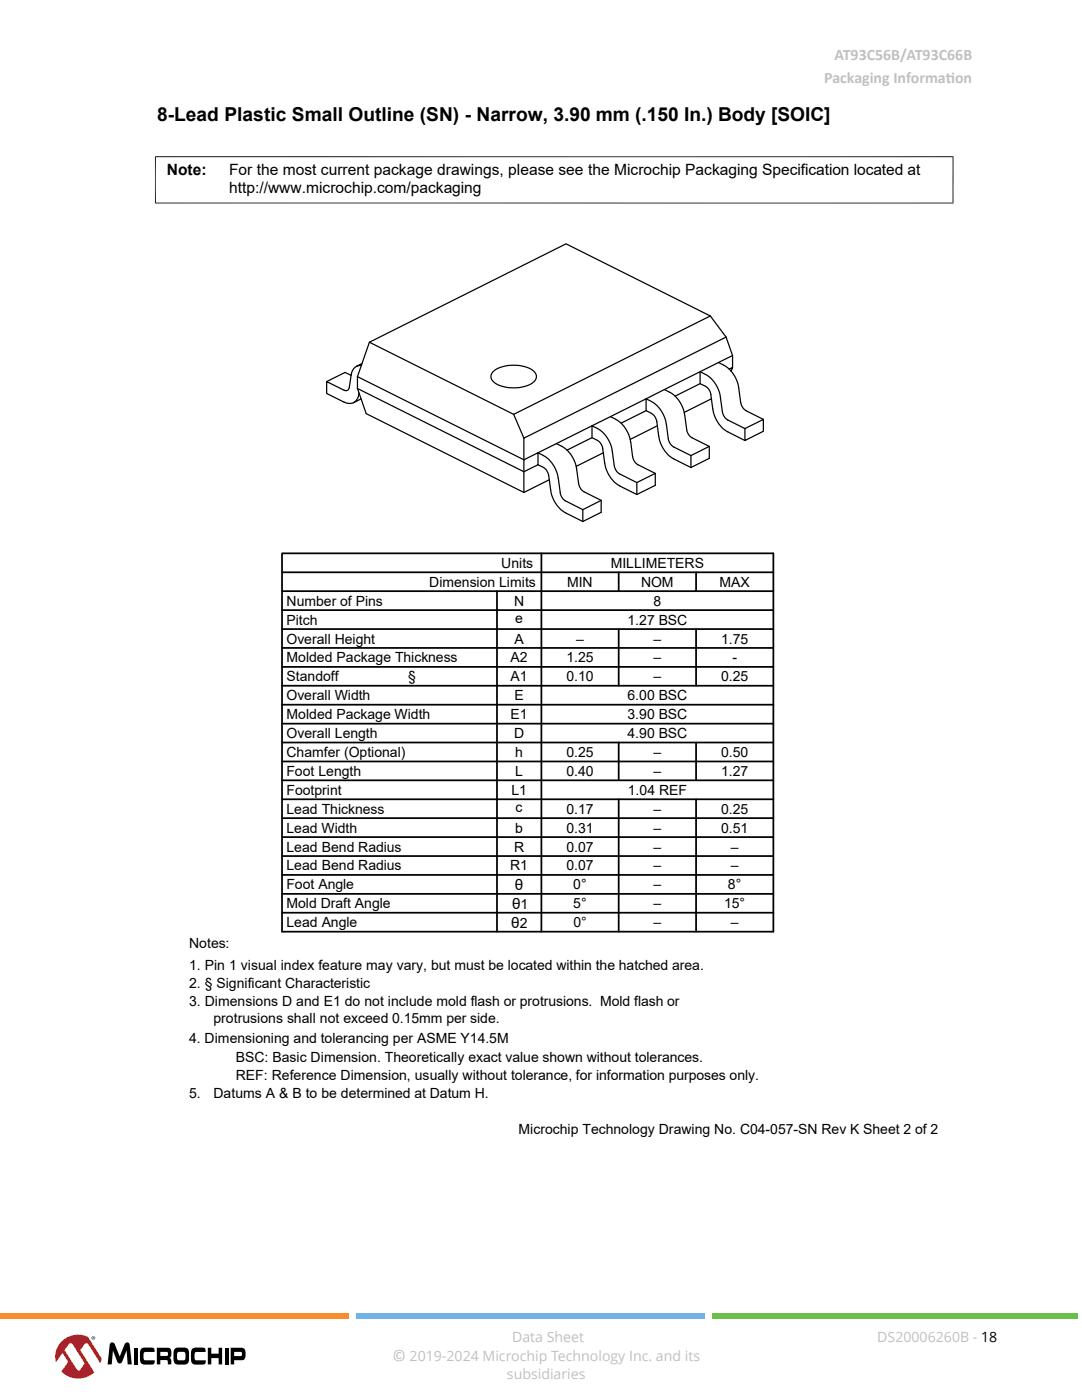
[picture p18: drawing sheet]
<svg xmlns="http://www.w3.org/2000/svg" width="216mm" height="279mm" viewBox="0 0 216 279" stroke-linecap="round" stroke-linejoin="round" font-family="sans-serif">
<defs><g id="words">
<text font-size="3.8" x="31.3" y="24.1">8-Lead Plastic Small Outline (SN) - Narrow, 3.90 mm (.150 In.) Body [SOIC]</text>
<g font-size="3.2" fill="#c0c0c0">
<text x="164.5" y="16.6">Packaging Informat</text>
<text x="166.5" y="12">AT93C56B/AT93C66B</text>
<text x="188.7" y="16.6">ion</text>
<text x="78.3" y="271.7">©</text>
</g>
<g font-size="3.1">
<text x="33.3" y="34.9">Note:</text>
<text x="45.7" y="34.9">For the most current package drawings, please see the Microchip Packaging Specification located at</text>
<text x="45.7" y="38.5">http://www.microchip.com/packaging</text>
</g>
<g font-size="3">
<text x="102.7" y="177.6">θ</text>
<text x="102" y="185.1">θ2</text>
<text x="102.2" y="181.4">θ1</text>
</g>
<g font-size="2.8">
<text x="100" y="113.3">Units</text>
<text x="121.9" y="113.3">MILLIMETERS</text>
<text x="85.6" y="117.1">Dimension Limits</text>
<text x="113.2" y="117.1">MIN</text>
<text x="127.9" y="117.1">NOM</text>
<text x="143.6" y="117.1">MAX</text>
<text x="57.2" y="124.6">Pitch</text>
<text x="57.2" y="120.9">Number of Pins</text>
<text x="102.6" y="120.9">N</text>
<text x="102.8" y="124.4">e</text>
<text x="125.2" y="124.6">1.27 BSC</text>
<text x="130.4" y="120.9">8</text>
<text x="57.2" y="128.4">Overall Height</text>
<text x="102.7" y="128.4">A</text>
<text x="115" y="128.4">–</text>
<text x="130.4" y="128.4">–</text>
<text x="143.9" y="128.4">1.75</text>
<text x="57.2" y="136">Standoff</text>
<text x="57.2" y="132.2">Molded Package Thickness</text>
<text x="81.5" y="136">§</text>
<text x="101.9" y="136">A1</text>
<text x="101.9" y="132.2">A2</text>
<text x="113" y="136">0.10</text>
<text x="113" y="132.2">1.25</text>
<text x="130.4" y="136">–</text>
<text x="130.4" y="132.2">–</text>
<text x="143.9" y="136">0.25</text>
<text x="146.1" y="132.2">-</text>
<text x="57.2" y="139.8">Overall Width</text>
<text x="57.2" y="143.5">Molded Package Width</text>
<text x="101.9" y="143.5">E1</text>
<text x="102.7" y="139.8">E</text>
<text x="125.2" y="143.5">3.90 BSC</text>
<text x="125.2" y="139.8">6.00 BSC</text>
<text x="57.2" y="147.3">Overall Length</text>
<text x="102.6" y="147.3">D</text>
<text x="125.2" y="147.3">4.90 BSC</text>
<text x="57.2" y="154.8">Foot Length</text>
<text x="57.2" y="151.1">Chamfer (Optional)</text>
<text x="102.8" y="154.8">L</text>
<text x="102.8" y="151.1">h</text>
<text x="113" y="154.8">0.40</text>
<text x="113" y="151.1">0.25</text>
<text x="130.4" y="154.8">–</text>
<text x="130.4" y="151.1">–</text>
<text x="143.9" y="154.8">1.27</text>
<text x="143.9" y="151.1">0.50</text>
<text x="57.2" y="158.6">Footprint</text>
<text x="102" y="158.6">L1</text>
<text x="125.3" y="158.6">1.04 REF</text>
<text x="57.2" y="166.2">Lead Width</text>
<text x="57.2" y="162.4">Lead Thickness</text>
<text x="102.8" y="166.2">b</text>
<text x="102.9" y="162.1">c</text>
<text x="113" y="166.2">0.31</text>
<text x="113" y="162.4">0.17</text>
<text x="130.4" y="166.2">–</text>
<text x="130.4" y="162.4">–</text>
<text x="143.9" y="166.2">0.51</text>
<text x="143.9" y="162.4">0.25</text>
<text x="57.2" y="173.7">Lead Bend Radius</text>
<text x="57.2" y="169.9">Lead Bend Radius</text>
<text x="101.8" y="173.7">R1</text>
<text x="102.6" y="169.9">R</text>
<text x="113" y="173.7">0.07</text>
<text x="113" y="169.9">0.07</text>
<text x="130.4" y="173.7">–</text>
<text x="130.4" y="169.9">–</text>
<text x="145.8" y="173.7">–</text>
<text x="145.8" y="169.9">–</text>
<text x="57.2" y="177.5">Foot Angle</text>
<text x="114.4" y="177.5">0°</text>
<text x="130.4" y="177.5">–</text>
<text x="145.3" y="177.5">8°</text>
<text x="57.2" y="185.1">Lead Angle</text>
<text x="57.2" y="181.3">Mold Draft Angle</text>
<text x="114.4" y="181.3">5°</text>
<text x="114.4" y="185.1">0°</text>
<text x="130.4" y="181.3">–</text>
<text x="130.4" y="185.1">–</text>
<text x="144.5" y="181.3">15°</text>
<text x="145.8" y="185.1">–</text>
<text x="37.7" y="189.1">Notes:</text>
<text x="37.7" y="193.6">1. Pin 1 visual index feature may vary, but must be located within the hatched area.</text>
<text x="37.7" y="197.1">2. § Significant Characteristic</text>
<text x="37.7" y="200.8">3. Dimensions D and E1 do not include mold flash or protrusions. Mold flash or</text>
<text x="37.7" y="208.1">4. Dimensioning and tolerancing per ASME Y14.5M</text>
<text x="42.6" y="204.2">protrusions shall not exceed 0.15mm per side.</text>
<text x="47" y="215.6">REF: Reference Dimension, usually without tolerance, for information purposes only.</text>
<text x="47" y="212">BSC: Basic Dimension. Theoretically exact value shown without tolerances.</text>
<text x="37.7" y="219.2">5.</text>
<text x="42.6" y="219.2">Datums A &amp; B to be determined at Datum H.</text>
<text x="103.4" y="226.3">Microchip Technology Drawing No. C04-057-SN Rev K Sheet 2 of 2</text>
</g>
<g font-size="2.8" fill="#c0c0c0">
<text x="102.2" y="267.7">Data Sheet</text>
<text x="175.1" y="267.7">DS20006260B - 18</text>
<text x="81.7" y="271.7">2019-2024 Microchip Technology Inc. and its</text>
<text x="101.2" y="275.1">subsidiaries</text>
</g>
</g></defs>
<g fill="none" stroke="#000" stroke-width=".25">
<path d="M70.1 74.9l-1.2-.6-3.7 1.9M71.3 77.5l1.8 5 31.4 15.8M71.3 75.2v2.3M71.3 75.2l33.2 16.6 2.9-1.4v2.3M71.3 77.5l33.2 16.6v-6.7M71.6 78.7a2.16 2.16 0 0 1-1.1 1.6M71.6 78.4v.3M72 79.6l-1.5 .8M72.1 72.9a1.91 1.91 0 0 0-2 1.9l-.4 2.5a.67 .67 0 0 1-1.1 .6l-3.4-1.7v2.3l3.4 1.7M72.2 72.6l-1.1 .5M73.7 68.3l28.8 14.4M73.7 68.3l-2.4 6.9"/>
<path d="M98.3 74.2a7.1 7.1 0 0 1 8.4 0 1.41 1.41 0 0 1-.5 2.3 7.2 7.2 0 0 1-7.9-.4 1.29 1.29 0 0 1 0-1.9zM128.9 79.6l-7.1 3.5M128.9 79.6v2.4l1.1 .5a2.29 2.29 0 0 1 1 1.6M128.9 79.6l1.1 .5M132.6 77.7l-3.7 1.9M132.6 77.7a6.2 6.2 0 0 1 4 5.1M139.7 76.6v-2.4a6.2 6.2 0 0 1 4 5.1l.4 2.9M139.7 76.6l-5 2.5M139.7 76.6l1.1 .5a2.29 2.29 0 0 1 1 1.6l.4 2.9M141.7 63.1l-28.8-14.4-39.2 19.6M141.7 63.1l-39.2 19.6M141.7 63.1l3.2 4.2"/>
<path d="M142 79.6l-5.5 2.7M143.4 72.4l-10.8 5.3M143.4 72.4a6.2 6.2 0 0 1 4 5M144.9 67.3l-40.4 20.1M144.9 67.3l1.3 3.7v2.3M145.5 73.7l.7-.4-.3 .8M146.2 71l-2.8 1.4M147.4 77.5l.4 2.8M68.6 80.2a2.17 2.17 0 0 0 1.9 .1M102.5 82.7l2 4.7M107.4 92.7l1 .6a2.29 2.29 0 0 1 1.1 1.6M107.4 92.7l-2.9 1.4v4.2"/>
<path d="M108.4 90.9a6.2 6.2 0 0 1 3 4.5M109.5 94.9l.4 2.9a6.2 6.2 0 0 0 2.9 4.5M109.6 95.8l-5.1 2.5M111 88.5l1.1 .6M111.4 95.5l.4 2.8a2.2 2.2 0 0 0 1 1.7l3.5 1.7v2.4M112.1 89.1a6.2 6.2 0 0 1 3 4.5l.4 2.9M115.5 96.5a2.2 2.2 0 0 0 1 1.6M116.5 98.1l3.5 1.8M118.1 87.3l-5 2.5M118.1 87.3l1.1 .6a2.29 2.29 0 0 1 1.1 1.6l.4 2.9M119.2 85.5l-1.1-.5v2.3M119.2 85.5a6.2 6.2 0 0 1 3 4.6l.4 2.9a2.2 2.2 0 0 0 1 1.6l3.5 1.7 3.7-1.8"/>
<path d="M120 99.9l-3.7 1.8M120 99.9v2.3l-3.7 1.9M120.4 90.4l-5.4 2.7M120.7 92.4a6.2 6.2 0 0 0 2.9 4.5M121.8 83.1l-14.4 7.3 1 .5M121.8 83.1l1.1 .6M122.9 83.7a6.2 6.2 0 0 1 2.9 4.5l.4 2.9M126.2 91.1a2.2 2.2 0 0 0 1.1 1.6l3.5 1.8v2.4l-3.7 1.8-3.5-1.7M127.1 96.3v2.4M128.9 82l-5 2.4M130 80.1a6.2 6.2 0 0 1 3 4.6M131.1 84.1l.3 2.9"/>
<path d="M131.2 85l-5.4 2.7M131.5 87a6.2 6.2 0 0 0 2.9 4.6M133 84.7l.4 2.9a2.2 2.2 0 0 0 1 1.6l3.5 1.7M134.4 91.6l3.5 1.7M136.6 82.8l.4 2.9a2.2 2.2 0 0 0 1.1 1.7l3.4 1.7-3.6 1.8M137.9 90.9v2.4M141.5 89.1v2.4l-3.6 1.8M142.2 81.6a6.2 6.2 0 0 0 3 4.6M144.2 82.2a2.2 2.2 0 0 0 1 1.6M145.2 83.8l3.4 1.7v2.4l3.7-1.8v-2.4l-3.7 1.8M145.2 86.2l3.4 1.7M147.8 80.3a2.2 2.2 0 0 0 1.1 1.7l3.4 1.7"/>
<path d="M112.8 102.4l3.5 1.7"/>
</g>
<path d="M31 31.2v9.4M190.2 31.2v9.4M190.3 31.3h-159.4M30.9 40.5h159.4" fill="none" stroke="#000" stroke-width=".2"/>
<g fill="none" stroke="#000" stroke-width=".35">
<path d="M56.3 110.4h98v75.5h-98zM56.3 114.2h98M56.3 118h98M99.2 118v67.9M108 110.4v75.5M123.5 114.2v3.8M138.9 114.2v3.8M56.3 121.8h98M56.3 125.5h98M56.3 129.3h98M56.3 133.1h98M56.3 136.9h98"/>
<path d="M123.5 125.5v11.4M138.9 125.5v11.4M56.3 159.5h98M56.3 140.6h98M56.3 144.4h98M56.3 148.2h98M56.3 152h98M56.3 155.7h98M123.5 148.2v7.5M123.5 159.5v26.4M138.9 148.2v7.5M138.9 159.5v26.4"/>
<path d="M56.3 167.1h98M56.3 163.3h98M56.3 178.4h98M56.3 174.6h98M56.3 170.8h98M56.3 182.2h98"/>
</g>
<g fill="#000">
<path d="M22.1 268a.56 .56 0 0 1 .8 .3l1 2.4 .9-2.4a.53 .53 0 0 1 .5-.4 .53 .53 0 0 1 .5 .3l.5 4.1h-.8l-.2-2.8-.9 2.2a.52 .52 0 0 1-.5 .4 .52 .52 0 0 1-.5-.4l-.9-2.2-.2 2.8h-.8l.4-3.9zM26.7 269h.8v3.3h-.8zM28.3 269.1l1.9-.2 .5 .2 .1 .7-2 .1-.1 .3-.1 .6 .2 .6 2.1 .1-.1 .6a3.1 3.1 0 0 1-2.5 .1 2.15 2.15 0 0 1-.4-2.1l.1-.5zM38.5 269.1l1.9-.2 .5 .2 .1 .7-2 .1-.2 .3v.6l.2 .6 2.1 .1-.1 .6a3.1 3.1 0 0 1-2.5 .1 3.1 3.1 0 0 1 0-3.1zM41.5 269h.7v1.2h1.4v-1.2h.7v3.3h-.7v-1.3h-1.4v1.3h-.7zM44.8 269h.8v3.3h-.8z"/>
<path d="M31.3 269v3.3h.7v-.9l1.4 .1 .1 .8h.7a1.01 1.01 0 0 0-.4-1.3 1.44 1.44 0 0 0 0-2zM32 269.8h1.4l.1 .7-.2 .1h-1.3z"/>
<path d="M35 269.1l1.7-.2a.93 .93 0 0 1 1 1.2 2.15 2.15 0 0 1-.4 2.1l-1.7 .1a.93 .93 0 0 1-1-1.2 2.15 2.15 0 0 1 .4-2zM35.4 270v1.3a1.55 1.55 0 0 0 1.4 .1l.2-.3v-.6a.49 .49 0 0 0-.4-.7h-.8z"/>
<path d="M46 269v3.3h.7v-.8h1.7a1.39 1.39 0 0 0 .6-1.8 .75 .75 0 0 0-.8-.7zM46.7 269.8h1.3a.47 .47 0 0 1 .3 .4 .47 .47 0 0 1-.2 .4h-1.4z"/>
</g>
<path d="M12.1 267.9a4.8 4.8 0 0 1 4.9-1.3l3.2 4.7a4.6 4.6 0 0 1-5.2 3.8 4.6 4.6 0 0 1-3.9-5.1l.2-.8z" fill="#fff"/>
<path d="M12.1 267.9a4.2 4.2 0 0 0-.9 4l1.3-1.9 .9 1.4a.55 .55 0 0 1-.1 .8l-1.1 1.5a4.8 4.8 0 0 0 6.6 .2l-2.8-4.4 .3-.4a1.55 1.55 0 0 1 1-1l.4 .3 2.3 3.7 .3-1-2.8-4.3a4.7 4.7 0 0 0-5.4 1.1zM13.7 268.3l.3-.2 .4 .1 2.4 3.7a1.28 1.28 0 0 1-.6 1.1l-.5 .5-.4-.2-2.4-3.9z" fill="#ed1c2e"/>
<path d="M18.3 267a.36 .36 0 0 1 .7 0 .36 .36 0 0 1-.7 0zM18.3 267a.3 .3 0 0 0 .6 0 .3 .3 0 0 0-.6 0zM18.5 266.8h.3v.4l-.2-.2-.1 .2zM18.6 266.9l.1 .1z" fill="#000"/>
<path d="M0 262h69.6v1.1h-69.6z" fill="#f98d2b"/>
<path d="M71 262h69.6v1.1h-69.6z" fill="#6fb2e3"/>
<path d="M142.1 262h72.9v1.1h-72.9z" fill="#6abf4b"/>
<use href="#words"/>
</svg>
